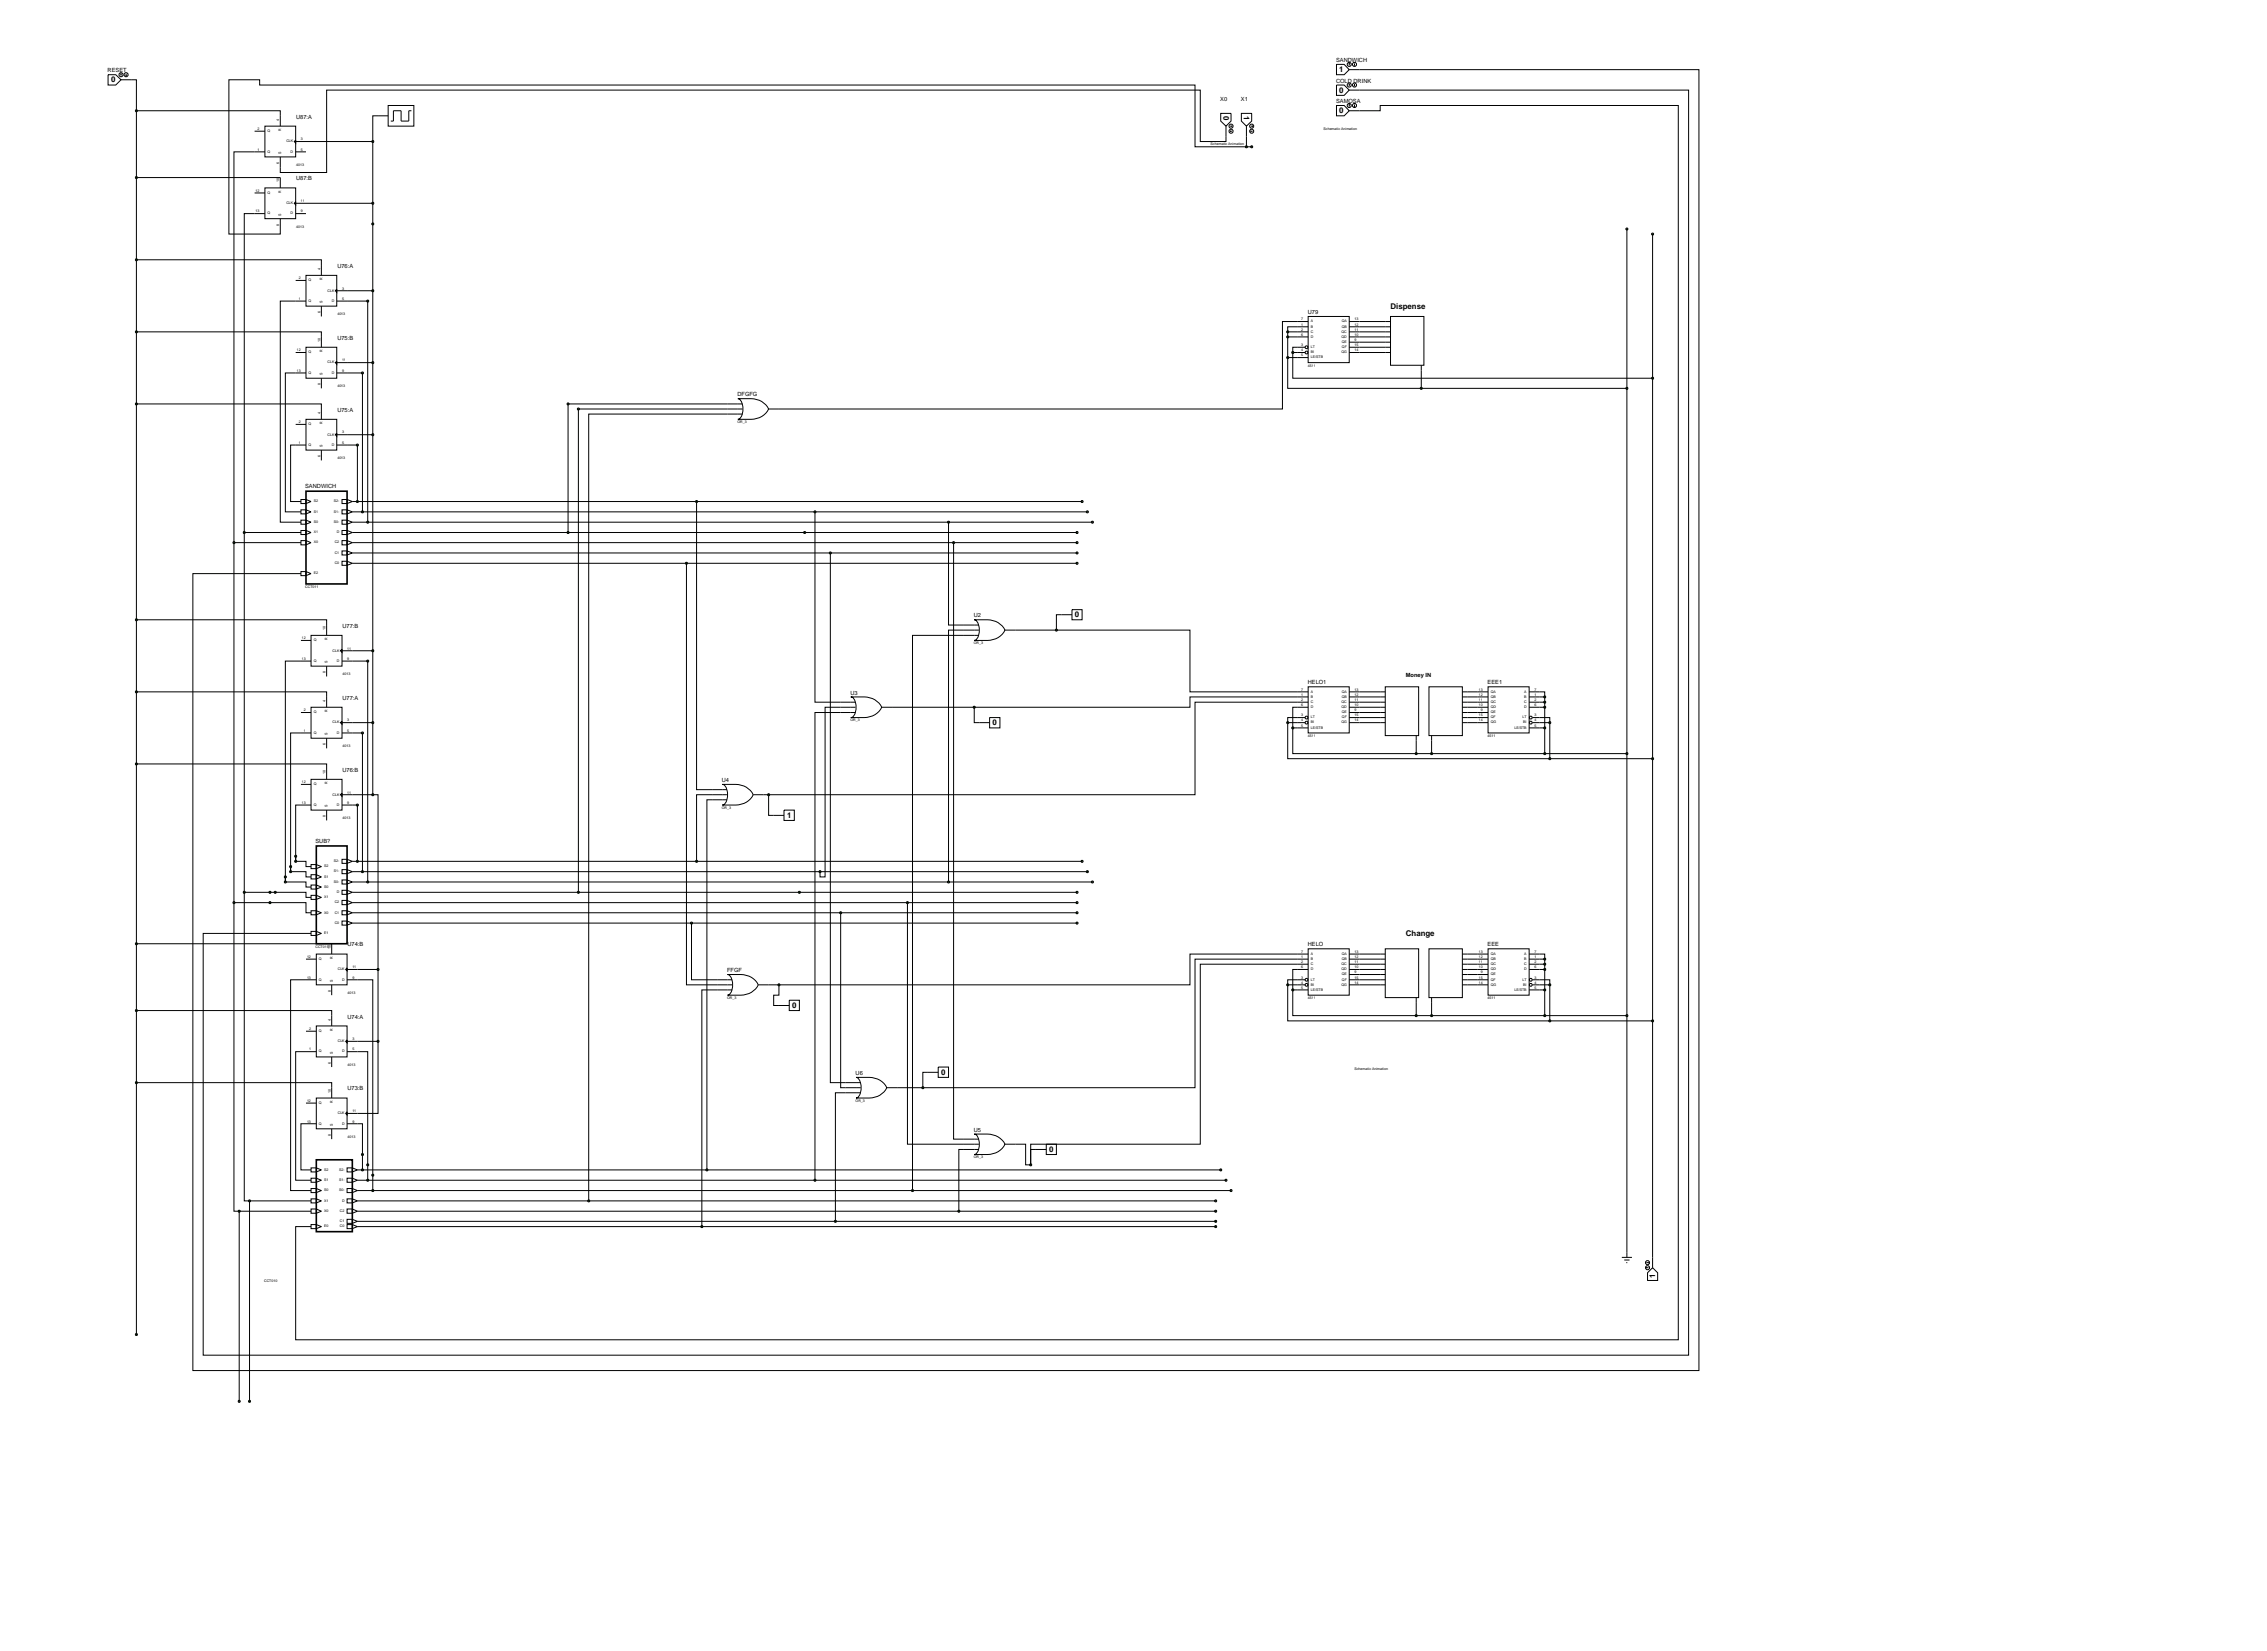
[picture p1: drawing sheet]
<svg xmlns="http://www.w3.org/2000/svg" width="1120mm" height="815mm" viewBox="0 0 1120 815" stroke-linecap="round" stroke-linejoin="round" font-family="sans-serif">
<defs><g id="words">
<g font-size="3.9">
<text x="662" y="36">1</text>
<text x="55" y="41">0</text>
<text x="662" y="46">0</text>
<text x="605" y="57" transform="rotate(90 605 57)">0</text>
<text x="615" y="57" transform="rotate(90 615 57)">1</text>
<text x="662" y="56">0</text>
<text x="687" y="153">Dispense</text>
<text x="531" y="305">0</text>
<text x="491" y="358">0</text>
<text x="389" y="404">1</text>
<text x="695" y="462">Change</text>
<text x="391" y="498">0</text>
<text x="465" y="531">0</text>
<text x="518" y="569">0</text>
<text x="818" y="631" transform="rotate(-90 818 631)">1</text>
</g>
<g font-size="2.8">
<text x="53" y="36">RESET</text>
<text x="660" y="31">SANDWICH</text>
<text x="660" y="41">COLD DRINK</text>
<text x="603" y="50">X0</text>
<text x="613" y="50">X1</text>
<text x="660" y="51">SAMOSA</text>
<text x="146" y="59">U87:A</text>
<text x="146" y="89">U87:B</text>
<text x="167" y="132">U76:A</text>
<text x="646" y="155">U79</text>
<text x="167" y="168">U75:B</text>
<text x="364" y="196">DFGFG</text>
<text x="167" y="203">U75:A</text>
<text x="151" y="241">SANDWICH</text>
<text x="481" y="305">U2</text>
<text x="169" y="310">U77:B</text>
<text x="695" y="334">Money IN</text>
<text x="646" y="338">HELO1</text>
<text x="735" y="338">EEE1</text>
<text x="169" y="346">U77:A</text>
<text x="420" y="343">U3</text>
<text x="169" y="381">U76:B</text>
<text x="357" y="386">U4</text>
<text x="156" y="416">SUB?</text>
<text x="172" y="467">U74:B</text>
<text x="646" y="467">HELO</text>
<text x="735" y="467">EEE</text>
<text x="359" y="480">FFGF</text>
<text x="172" y="503">U74:A</text>
<text x="423" y="531">U6</text>
<text x="172" y="539">U73:B</text>
<text x="481" y="559">U5</text>
</g>
<g font-size="1.8">
<text x="138" y="60" transform="rotate(-90 138 60)">4</text>
<text x="127" y="64">2</text>
<text x="132" y="65">Q</text>
<text x="139" y="65" transform="rotate(-90 139 65)">R</text>
<text x="654" y="64">Schematic Animation</text>
<text x="141" y="70">CLK</text>
<text x="149" y="69">3</text>
<text x="598" y="72">Schematic Animation</text>
<text x="127" y="74">1</text>
<text x="132" y="75">Q</text>
<text x="139" y="76" transform="rotate(-90 139 76)">S</text>
<text x="144" y="75">D</text>
<text x="149" y="74">5</text>
<text x="138" y="81" transform="rotate(-90 138 81)">6</text>
<text x="146" y="82">4013</text>
<text x="126" y="95">12</text>
<text x="132" y="96">Q</text>
<text x="138" y="90" transform="rotate(-90 138 90)">10</text>
<text x="139" y="95" transform="rotate(-90 139 95)">R</text>
<text x="141" y="101">CLK</text>
<text x="149" y="100">11</text>
<text x="126" y="105">13</text>
<text x="132" y="106">Q</text>
<text x="139" y="107" transform="rotate(-90 139 107)">S</text>
<text x="144" y="106">D</text>
<text x="149" y="105">9</text>
<text x="138" y="111" transform="rotate(-90 138 111)">8</text>
<text x="146" y="112">4013</text>
<text x="148" y="138">2</text>
<text x="158" y="133" transform="rotate(-90 158 133)">4</text>
<text x="152" y="139">Q</text>
<text x="159" y="138" transform="rotate(-90 159 138)">R</text>
<text x="162" y="144">CLK</text>
<text x="169" y="143">3</text>
<text x="148" y="148">1</text>
<text x="152" y="149">Q</text>
<text x="159" y="150" transform="rotate(-90 159 150)">S</text>
<text x="164" y="149">D</text>
<text x="169" y="148">5</text>
<text x="158" y="155" transform="rotate(-90 158 155)">6</text>
<text x="167" y="156">4013</text>
<text x="643" y="158">7</text>
<text x="643" y="161">1</text>
<text x="648" y="159">A</text>
<text x="648" y="162">B</text>
<text x="663" y="159">QA</text>
<text x="663" y="162">QB</text>
<text x="669" y="158">13</text>
<text x="669" y="161">12</text>
<text x="643" y="163">2</text>
<text x="643" y="166">6</text>
<text x="648" y="164">C</text>
<text x="648" y="167">D</text>
<text x="663" y="164">QC</text>
<text x="663" y="167">QD</text>
<text x="669" y="163">11</text>
<text x="669" y="166">10</text>
<text x="147" y="173">12</text>
<text x="158" y="169" transform="rotate(-90 158 169)">10</text>
<text x="159" y="174" transform="rotate(-90 159 174)">R</text>
<text x="643" y="171">3</text>
<text x="643" y="173">4</text>
<text x="648" y="172">LT</text>
<text x="663" y="169">QE</text>
<text x="663" y="172">QF</text>
<text x="669" y="168">9</text>
<text x="669" y="171">15</text>
<text x="669" y="173">14</text>
<text x="152" y="174">Q</text>
<text x="162" y="179">CLK</text>
<text x="169" y="178">11</text>
<text x="643" y="176">5</text>
<text x="648" y="174">BI</text>
<text x="648" y="177">LE/STB</text>
<text x="663" y="174">QG</text>
<text x="147" y="184">13</text>
<text x="152" y="185">Q</text>
<text x="159" y="185" transform="rotate(-90 159 185)">S</text>
<text x="164" y="185">D</text>
<text x="169" y="184">9</text>
<text x="646" y="181">4511</text>
<text x="158" y="190" transform="rotate(-90 158 190)">8</text>
<text x="167" y="191">4013</text>
<text x="148" y="209">2</text>
<text x="152" y="210">Q</text>
<text x="158" y="204" transform="rotate(-90 158 204)">4</text>
<text x="159" y="210" transform="rotate(-90 159 210)">R</text>
<text x="364" y="209">OR_3</text>
<text x="162" y="215">CLK</text>
<text x="169" y="214">3</text>
<text x="148" y="219">1</text>
<text x="152" y="220">Q</text>
<text x="159" y="221" transform="rotate(-90 159 221)">S</text>
<text x="164" y="220">D</text>
<text x="169" y="219">5</text>
<text x="158" y="226" transform="rotate(-90 158 226)">6</text>
<text x="167" y="227">4013</text>
<text x="155" y="248">S2</text>
<text x="165" y="248">S2-</text>
<text x="155" y="253">S1</text>
<text x="165" y="253">S1-</text>
<text x="155" y="258">S0</text>
<text x="155" y="263">X1</text>
<text x="165" y="258">S0-</text>
<text x="166" y="263">D</text>
<text x="155" y="268">X0</text>
<text x="165" y="268">C2</text>
<text x="165" y="273">C1</text>
<text x="165" y="279">C0</text>
<text x="155" y="284">E2</text>
<text x="151" y="290">CCT011</text>
<text x="161" y="311" transform="rotate(-90 161 311)">10</text>
<text x="149" y="316">12</text>
<text x="155" y="317">Q</text>
<text x="162" y="316" transform="rotate(-90 162 316)">R</text>
<text x="164" y="322">CLK</text>
<text x="172" y="321">11</text>
<text x="481" y="318">OR_3</text>
<text x="149" y="326">13</text>
<text x="155" y="327">Q</text>
<text x="162" y="328" transform="rotate(-90 162 328)">S</text>
<text x="166" y="327">D</text>
<text x="172" y="326">9</text>
<text x="161" y="332" transform="rotate(-90 161 332)">8</text>
<text x="169" y="333">4013</text>
<text x="643" y="341">7</text>
<text x="669" y="341">13</text>
<text x="731" y="341">13</text>
<text x="758" y="341">7</text>
<text x="161" y="347" transform="rotate(-90 161 347)">4</text>
<text x="643" y="344">1</text>
<text x="643" y="346">2</text>
<text x="648" y="342">A</text>
<text x="648" y="345">B</text>
<text x="648" y="347">C</text>
<text x="663" y="347">QC</text>
<text x="663" y="342">QA</text>
<text x="663" y="345">QB</text>
<text x="669" y="344">12</text>
<text x="669" y="346">11</text>
<text x="731" y="344">12</text>
<text x="731" y="346">11</text>
<text x="737" y="342">QA</text>
<text x="737" y="345">QB</text>
<text x="737" y="347">QC</text>
<text x="753" y="347">C</text>
<text x="753" y="342">A</text>
<text x="753" y="345">B</text>
<text x="758" y="344">1</text>
<text x="758" y="346">2</text>
<text x="150" y="351">2</text>
<text x="155" y="352">Q</text>
<text x="162" y="352" transform="rotate(-90 162 352)">R</text>
<text x="643" y="349">6</text>
<text x="643" y="354">3</text>
<text x="648" y="350">D</text>
<text x="663" y="350">QD</text>
<text x="663" y="352">QE</text>
<text x="669" y="349">10</text>
<text x="669" y="351">9</text>
<text x="669" y="354">15</text>
<text x="731" y="349">10</text>
<text x="731" y="354">15</text>
<text x="732" y="351">9</text>
<text x="737" y="350">QD</text>
<text x="737" y="352">QE</text>
<text x="753" y="350">D</text>
<text x="758" y="349">6</text>
<text x="758" y="354">3</text>
<text x="164" y="357">CLK</text>
<text x="172" y="356">3</text>
<text x="420" y="356">OR_3</text>
<text x="643" y="356">4</text>
<text x="643" y="359">5</text>
<text x="648" y="355">LT</text>
<text x="648" y="357">BI</text>
<text x="648" y="360">LE/STB</text>
<text x="663" y="357">QG</text>
<text x="663" y="355">QF</text>
<text x="669" y="356">14</text>
<text x="731" y="356">14</text>
<text x="737" y="355">QF</text>
<text x="737" y="357">QG</text>
<text x="748" y="360">LE/STB</text>
<text x="752" y="355">LT</text>
<text x="753" y="357">BI</text>
<text x="758" y="356">4</text>
<text x="758" y="359">5</text>
<text x="150" y="361">1</text>
<text x="155" y="362">Q</text>
<text x="162" y="363" transform="rotate(-90 162 363)">S</text>
<text x="166" y="362">D</text>
<text x="172" y="361">5</text>
<text x="646" y="364">4511</text>
<text x="735" y="364">4511</text>
<text x="161" y="368" transform="rotate(-90 161 368)">6</text>
<text x="169" y="369">4013</text>
<text x="161" y="382" transform="rotate(-90 161 382)">10</text>
<text x="149" y="387">12</text>
<text x="155" y="388">Q</text>
<text x="162" y="387" transform="rotate(-90 162 387)">R</text>
<text x="164" y="393">CLK</text>
<text x="172" y="392">11</text>
<text x="149" y="397">13</text>
<text x="155" y="398">Q</text>
<text x="162" y="399" transform="rotate(-90 162 399)">S</text>
<text x="166" y="398">D</text>
<text x="172" y="397">9</text>
<text x="357" y="399">OR_3</text>
<text x="161" y="404" transform="rotate(-90 161 404)">8</text>
<text x="169" y="405">4013</text>
<text x="165" y="426">S2-</text>
<text x="160" y="428">S2</text>
<text x="165" y="431">S1-</text>
<text x="160" y="433">S1</text>
<text x="165" y="436">S0-</text>
<text x="160" y="438">S0</text>
<text x="160" y="444">X1</text>
<text x="166" y="441">D</text>
<text x="165" y="446">C2</text>
<text x="160" y="451">X0</text>
<text x="165" y="451">C1</text>
<text x="160" y="461">E1</text>
<text x="165" y="456">C0</text>
<text x="152" y="473">12</text>
<text x="156" y="468">CCT015</text>
<text x="163" y="468" transform="rotate(-90 163 468)">10</text>
<text x="164" y="474" transform="rotate(-90 164 474)">R</text>
<text x="643" y="471">7</text>
<text x="643" y="473">1</text>
<text x="648" y="472">A</text>
<text x="663" y="472">QA</text>
<text x="669" y="471">13</text>
<text x="669" y="473">12</text>
<text x="731" y="471">13</text>
<text x="731" y="473">12</text>
<text x="737" y="472">QA</text>
<text x="753" y="472">A</text>
<text x="758" y="471">7</text>
<text x="758" y="473">1</text>
<text x="158" y="474">Q</text>
<text x="167" y="479">CLK</text>
<text x="174" y="478">11</text>
<text x="643" y="476">2</text>
<text x="643" y="478">6</text>
<text x="648" y="474">B</text>
<text x="648" y="477">C</text>
<text x="648" y="479">D</text>
<text x="663" y="477">QC</text>
<text x="663" y="479">QD</text>
<text x="663" y="474">QB</text>
<text x="669" y="476">11</text>
<text x="669" y="478">10</text>
<text x="731" y="476">11</text>
<text x="731" y="478">10</text>
<text x="737" y="474">QB</text>
<text x="737" y="477">QC</text>
<text x="737" y="479">QD</text>
<text x="753" y="477">C</text>
<text x="753" y="479">D</text>
<text x="753" y="474">B</text>
<text x="758" y="476">2</text>
<text x="758" y="478">6</text>
<text x="152" y="483">13</text>
<text x="158" y="484">Q</text>
<text x="164" y="485" transform="rotate(-90 164 485)">S</text>
<text x="169" y="484">D</text>
<text x="174" y="483">9</text>
<text x="643" y="483">3</text>
<text x="643" y="486">4</text>
<text x="648" y="484">LT</text>
<text x="663" y="482">QE</text>
<text x="663" y="484">QF</text>
<text x="669" y="481">9</text>
<text x="669" y="483">15</text>
<text x="669" y="486">14</text>
<text x="731" y="483">15</text>
<text x="731" y="486">14</text>
<text x="732" y="481">9</text>
<text x="737" y="482">QE</text>
<text x="737" y="484">QF</text>
<text x="752" y="484">LT</text>
<text x="758" y="483">3</text>
<text x="758" y="486">4</text>
<text x="163" y="490" transform="rotate(-90 163 490)">8</text>
<text x="172" y="491">4013</text>
<text x="643" y="488">5</text>
<text x="648" y="487">BI</text>
<text x="648" y="489">LE/STB</text>
<text x="663" y="487">QG</text>
<text x="737" y="487">QG</text>
<text x="748" y="489">LE/STB</text>
<text x="753" y="487">BI</text>
<text x="758" y="488">5</text>
<text x="359" y="493">OR_3</text>
<text x="646" y="493">4511</text>
<text x="735" y="493">4511</text>
<text x="153" y="509">2</text>
<text x="158" y="510">Q</text>
<text x="163" y="504" transform="rotate(-90 163 504)">4</text>
<text x="164" y="509" transform="rotate(-90 164 509)">R</text>
<text x="167" y="515">CLK</text>
<text x="174" y="514">3</text>
<text x="153" y="519">1</text>
<text x="158" y="520">Q</text>
<text x="164" y="521" transform="rotate(-90 164 521)">S</text>
<text x="169" y="520">D</text>
<text x="174" y="519">5</text>
<text x="163" y="525" transform="rotate(-90 163 525)">6</text>
<text x="172" y="526">4013</text>
<text x="669" y="529">Schematic Animation</text>
<text x="163" y="540" transform="rotate(-90 163 540)">10</text>
<text x="152" y="544">12</text>
<text x="158" y="545">Q</text>
<text x="164" y="545" transform="rotate(-90 164 545)">R</text>
<text x="423" y="544">OR_3</text>
<text x="167" y="550">CLK</text>
<text x="174" y="549">11</text>
<text x="152" y="554">13</text>
<text x="158" y="555">Q</text>
<text x="164" y="556" transform="rotate(-90 164 556)">S</text>
<text x="169" y="555">D</text>
<text x="174" y="554">9</text>
<text x="163" y="561" transform="rotate(-90 163 561)">8</text>
<text x="172" y="562">4013</text>
<text x="481" y="572">OR_3</text>
<text x="160" y="578">S2</text>
<text x="168" y="578">S2-</text>
<text x="160" y="583">S1</text>
<text x="168" y="583">S1-</text>
<text x="160" y="588">S0</text>
<text x="160" y="593">X1</text>
<text x="168" y="588">S0-</text>
<text x="169" y="593">D</text>
<text x="160" y="599">X0</text>
<text x="168" y="599">C2</text>
<text x="168" y="604">C1</text>
<text x="160" y="606">E0</text>
<text x="168" y="606">C0</text>
<text x="130" y="633">CCT010</text>
</g>
</g></defs>
<g fill="none" stroke="#000" stroke-width=".49">
<path d="M65 39h2v16M672 34h168v643h-745v-394h54M67 55h71v2M67 55v604M187 57h-3v13M672 45h162v624h-734v-208h54M672 55h10v-3h147v610h-683v-56h8M126 75h-10v193M151 70h33M184 70v322M606 67v3h-13v-25h-432v40h-23v-2M616 73h-26v-31h-462v-3h-15v77h25v-3"/>
<path d="M616 67v6M616 73h2M67 88h71M126 106h-5v157M151 100h33M804 113v505M817 116v505M67 128h92v8M146 138h5M151 136h15v15h-15zM151 149h-13v109h11M159 151v5"/>
<path d="M166 143v1zM166 144h18M166 149h16v109M641 159h-7v43h-249M672 159h12M67 164h92v8M146 174h5M151 172h15v15h-15zM166 179v-1v2zM166 179h18M636 177v15h66M636 164h5"/>
<path d="M636 166h5M636 164v13M636 177h5M639 174v13h178M639 174h2M641 161h-5v3M641 172h-2v2M672 161h12M672 164h12M672 166h12M672 169h12M672 172h12"/>
<path d="M672 174h12M67 200h92v7M151 184h-10v69h8M159 187v5M166 184h13v69M359 200h-78v63M702 183v9M702 192h102M146 210h5M151 207h15v15h-15zM151 220h-7v28h5M166 214v1z"/>
<path d="M166 215h18M166 220h11v28M359 205h-68v388M359 202h-73v239M159 222v5M149 247h2l3 1-3 1h-2zM149 252h2l3 1-3 1h-2zM149 257h2l3 1-3 1h-2zM151 247v2M151 252v2M151 257v2M169 247h3l2 1-2 1h-3z"/>
<path d="M169 252h3l2 1-2 1h-3zM169 257h3l2 1-2 1h-3zM172 247v2M172 252v2M172 257v2M174 258h366M174 253h363M174 248h361M344 248v142h8M403 253v94h12M469 258v51h7M116 268h33"/>
<path d="M116 268v178M121 263h28M121 263v178M149 262h2l3 1-3 1h-2zM149 267h2l3 1-3 1h-2zM151 262v2M151 267v2M169 262h3l2 1-2 1h-3zM169 267h3l2 1-2 1h-3zM169 272h3l2 1-2 1h-3zM169 277h3l2 1-2 1h-3zM172 262v2"/>
<path d="M172 267v2M172 272v2M172 277v2M174 263h358M174 278h358M174 268h358M174 273h358M339 278v208h15M410 273v262h8M471 268v295h5M67 306h94v8M149 316h5"/>
<path d="M154 314h15v15h-15zM476 314h-25v274M476 311h-7v125M502 311h20M522 311h66v31h53M525 304h-3v7M154 327h-13v109h10v2h3M161 329v5M169 321v1l-1-1zM169 321h15M169 327h13v109M67 342h94v7"/>
<path d="M149 352h5M154 349h15v16h-15zM168 357l1-1v2zM169 357h15M415 349h-7v84h-3v-2M415 352h-12v231M441 349h40M481 349v8h3M636 357v18h130M636 357h5M639 360v12h61M639 360h2"/>
<path d="M641 349h-2v11M641 354h-5v3M641 344h-53v5h-107M641 347h-51v45h-210M672 357h10M672 342h10M672 344h10M672 347h10M672 349h10M672 352h10M672 354h10M725 357h5"/>
<path d="M725 342h5M725 344h5M725 347h5M725 349h5M725 352h5M725 354h5M761 342h2v2M761 354h5v3M761 357h5M761 344h2M761 347h2M761 349h2"/>
<path d="M761 360h2M763 344v28M766 357v18M67 377h94v8M154 362h-10v69h7v2h3M161 365v5M169 362h10v69M700 366v6M700 372h104M707 366v6M766 375h51M149 387h5"/>
<path d="M154 385h15v15h-15zM154 398h-8v27h5v3h3M168 392h1v1zM169 392h15M169 398h8v27M184 392h3v87M352 392h-8v33M352 395h-3v183M377 392h3M380 392v11h2M161 400v5M174 431h363"/>
<path d="M174 425h361M174 436h366M116 446v152h2M116 446h35v5h3M121 441v152h2M121 441h30v2h3M174 441h358M174 446h358M174 456h358M174 451h358M342 456v28h12M415 451v86h3"/>
<path d="M448 446v119h28M67 466h97v5M151 474h5M156 471h16v15h-16zM172 478v2l-1-1zM172 479h15M187 479v35M641 479h-2v10M641 471h-53v15h-203M641 474h-51v63h-134M641 476h-48v89h-84v10M672 479h10"/>
<path d="M672 471h10M672 474h10M672 476h10M725 479h5M725 471h5M725 474h5M725 476h5M761 471h2v3M761 479h2M761 474h2M761 476h2M763 474v28"/>
<path d="M67 499h97v8M156 484h-12v104h10M164 486v5M172 484h12v104M354 489h-7v117M380 486h5M385 486v5h-3v6h3M636 486v18h130M636 486h5M639 489v13h61M639 489h2M641 484h-5v2"/>
<path d="M672 481h10M672 484h10M672 486h10M700 495v7M707 495v7M725 481h5M725 484h5M725 486h5M761 484h5v2M761 486h5M761 489h2M766 486v18"/>
<path d="M151 509h5M156 507h16v15h-16zM156 519h-10v64h8M171 514h1v1zM172 519h10v64M172 514h15M187 514v36h-15M700 502h104M766 504h51M67 535h97v7M164 522v5M418 540h-5v63"/>
<path d="M443 537h13M459 530h-3v7M151 545h5M156 542h16v16h-16zM156 555h-7v23h5M164 558v5M172 555h7v23M172 549v2l-1-1zM154 577h2l3 1-3 1h-2zM156 577v2M172 577h2l3 1-3 1h-2zM174 577v2"/>
<path d="M177 578h426M476 568h-2v30M502 565h5v10h2M512 568h-3v7M118 598v94M118 598h36M123 593v99M123 593h31M154 582h2l3 1-3 1h-2zM154 587h2l3 1-3 1h-2zM154 592h2l3 1-3 1h-2zM154 597h2l3 1-3 1h-2z"/>
<path d="M156 582v2M156 587v2M156 592v2M156 597v2M172 582h2l3 1-3 1h-2zM172 587h2l3 1-3 1h-2zM172 592h2l3 1-3 1h-2zM172 597h2l3 1-3 1h-2zM174 582v2M174 587v2M174 592v2M174 597v2"/>
<path d="M177 583h429M177 598h424M177 593h424M177 588h431M172 602h2l3 1-3 1h-2zM172 605h2l3 1-3 1h-2zM174 602v2M174 605v2M177 603h424M177 606h424"/>
</g>
<path d="M151 243h20v45h-20zM156 573h18v35h-18z" fill="none" stroke="#000" stroke-width=".8" stroke-linecap="butt"/>
<g fill="#004000" stroke="#000" stroke-width=".49">
<path d="M186 514h1zM187 514v1zM186 514l1 1z"/>
<path d="M186 479l1-1zM187 478v1zM186 479h1z"/>
<path d="M184 392h1zM185 392l-1 1zM184 392v1z"/>
<path d="M184 357v-1zM184 356l1 1zM185 357h-1z"/>
<path d="M184 321h1zM185 321l-1 1zM184 321v1z"/>
<path d="M184 214l1 1zM185 215h-1z"/>
<path d="M184 179h1zM185 179l-1 1zM184 179v1z"/>
<path d="M184 143l1 1zM185 144h-1z"/>
</g>
<g fill="#004000">
<path d="M186 514h1v1z"/>
<path d="M186 479l1-1v1z"/>
<path d="M184 392h1l-1 1z"/>
<path d="M184 357v-1l1 1h-1z"/>
<path d="M184 321h1l-1 1z"/>
<path d="M184 215v-1l1 1h-1z"/>
<path d="M184 179h1l-1 1z"/>
<path d="M184 144v-1l1 1h-1z"/>
</g>
<g fill="none" stroke="#000" stroke-width=".49">
<path d="M641 471h5M641 474h5M641 476h5M641 479h5M646 469h21v22h-21zM667 471h5M667 474h5M667 476h5M667 479h5M682 471h2M682 474h2M682 476h2"/>
<path d="M682 479h2M684 469h17v24h-17zM706 469h17v24h-17zM723 471h2M723 474h2M723 476h2M723 479h2M730 471h5M730 474h5M730 476h5M730 479h5M735 469h21v22h-21z"/>
<path d="M756 471h5M756 474h5M756 476h5M756 479h5M641 484h4M641 486h4M641 489h5M667 481h5M667 484h5M667 486h5M682 481h2M682 484h2"/>
<path d="M682 486h2M700 493v2M707 493v2M723 481h2M723 484h2M723 486h2M730 481h5M730 484h5M730 486h5M756 489h5M757 484h4M757 486h4"/>
<circle cx="646" cy="484" r=".7"/>
<circle cx="646" cy="486" r=".7"/>
<circle cx="756" cy="484" r=".7"/>
<circle cx="756" cy="486" r=".7"/>
</g>
<g fill="#004000" stroke="#000" stroke-width=".49">
<path d="M699 501h1zM700 501v1zM699 502h1z"/>
<path d="M707 501l1 1zM708 502h-1z"/>
<path d="M763 488v1zM763 488l1 1zM764 489h-1z"/>
<path d="M763 478v1zM763 478l1 1zM764 479h-1z"/>
<path d="M763 476h1zM764 476l-1 1zM763 476v1z"/>
<path d="M763 473v1zM763 473l1 1zM764 474h-1z"/>
<path d="M638 489l1-1zM639 488v1zM638 489h1z"/>
<path d="M184 580h1zM185 580l-1 1zM184 580v1z"/>
<path d="M182 575v1zM181 575l1 1z"/>
<path d="M179 570h1zM180 570l-1 1zM179 570v1z"/>
</g>
<g fill="#004000">
<path d="M699 502l1-1v1z"/>
<path d="M707 502v-1l1 1h-1z"/>
<path d="M763 488l1 1h-1z"/>
<path d="M763 478l1 1h-1z"/>
<path d="M763 476h1l-1 1z"/>
<path d="M763 473l1 1h-1z"/>
<path d="M638 489l1-1v1z"/>
<path d="M184 580h1l-1 1z"/>
<path d="M182 575v1l-1-1z"/>
<path d="M179 570h1l-1 1z"/>
</g>
<g fill="none" stroke="#000" stroke-width=".49">
<path d="M641 159h5M646 156h21v23h-21zM667 159h5M684 159h3M687 156h17v24h-17zM641 161h5M641 164h5M641 166h5M641 172h4M641 174h4M641 177h5M667 161h5"/>
<path d="M667 164h5M667 166h5M667 169h5M667 172h5M667 174h5M684 161h3M684 164h3M684 166h3M684 169h3M684 172h3M684 174h3M702 180v3"/>
<circle cx="646" cy="174" r=".7"/>
<circle cx="646" cy="172" r=".7"/>
</g>
<path d="M636 164v-1zM636 163l1 1zM637 164h-1z" fill="#004000" stroke="#000" stroke-width=".49"/>
<path d="M636 164v-1l1 1h-1z" fill="#004000"/>
<g fill="none" stroke="#000" stroke-width=".49">
<path d="M646 339h21v23h-21zM684 339h17v24h-17zM706 339h17v24h-17zM735 339h21v23h-21zM641 342h5M641 344h5M641 347h5M641 349h5M641 354h4M641 357h4M641 360h5M667 342h5"/>
<path d="M667 344h5M667 347h5M667 349h5M667 352h5M667 354h5M667 357h5M682 342h2M682 344h2M682 347h2M682 349h2M682 352h2M682 354h2"/>
<path d="M682 357h2M723 342h2M723 344h2M723 347h2M723 349h2M723 352h2M723 354h2M723 357h2M730 342h5M730 344h5M730 347h5M730 349h5"/>
<path d="M730 352h5M730 354h5M730 357h5M756 342h5M756 344h5M756 347h5M756 349h5M756 360h5M757 354h4M757 357h4M700 363v3M707 363v3"/>
<circle cx="646" cy="357" r=".7"/>
<circle cx="646" cy="354" r=".7"/>
<circle cx="756" cy="357" r=".7"/>
<circle cx="756" cy="354" r=".7"/>
</g>
<g fill="#004000" stroke="#000" stroke-width=".49">
<path d="M395 440v1z"/>
<path d="M700 372h-1zM700 372v1zM699 372l1 1z"/>
<path d="M707 372h1zM707 373l1-1zM707 372v1z"/>
<path d="M763 359v1zM763 359l1 1zM764 360h-1z"/>
<path d="M763 349h1zM764 349l-1 1zM763 349v1z"/>
<path d="M763 346v1zM763 346l1 1zM764 347h-1z"/>
<path d="M763 344h1zM764 344l-1 1zM763 344v1z"/>
<path d="M638 359h1zM639 359v1zM638 360h1z"/>
<path d="M181 148v1zM182 148v1zM181 149h1z"/>
<path d="M179 184h1zM180 184l-1 1zM179 184v1z"/>
<path d="M176 219v1zM177 219v1zM176 220h1z"/>
<path d="M532 262l1 1zM532 263h1z"/>
<path d="M532 268h1zM532 268h1z"/>
<path d="M532 273h1zM532 274l1-1zM532 273v1z"/>
<path d="M532 278h1zM533 278l-1 1zM532 278v1z"/>
<path d="M181 326v1zM182 326v1zM181 327h1z"/>
<path d="M179 361l1 1zM180 362l-1 1zM179 362v1z"/>
<path d="M176 397v1zM177 397v1zM176 398h1z"/>
<path d="M532 440v1zM532 440l1 1zM533 441h-1z"/>
<path d="M532 445v1zM532 445l1 1zM532 446h1z"/>
<path d="M532 451v-1zM532 450l1 1zM533 451h-1z"/>
<path d="M532 456v-1zM532 455l1 1zM532 456h1z"/>
<path d="M181 257v1zM182 257v1zM181 258h1z"/>
<path d="M539 258l1-1zM540 257v1zM539 258h1z"/>
<path d="M179 252v1zM179 252l1 1zM180 253h-1z"/>
<path d="M537 253v-1zM537 252l1 1zM538 253h-1z"/>
<path d="M176 247v1zM177 247v1zM176 248h1z"/>
<path d="M534 247v1zM535 247v1zM534 248h1z"/>
<path d="M176 425h1zM177 426v-1zM176 425l1 1z"/>
<path d="M534 425h1zM535 425v1zM534 425l1 1z"/>
<path d="M179 430l1 1zM180 431h-1z"/>
<path d="M537 430l1 1zM538 431h-1z"/>
<path d="M181 435v1zM182 435v1zM181 436h1z"/>
<path d="M540 435l-1 1zM540 435v1zM539 436h1z"/>
<path d="M181 583l1-1zM182 582v1zM181 583h1z"/>
<path d="M636 166h1zM637 166l-1 1zM636 166v1z"/>
<path d="M398 262v1zM397 263h1z"/>
</g>
<g fill="#004000">
<path d="M699 372h1v1z"/>
<path d="M707 372h1l-1 1v-1z"/>
<path d="M763 359l1 1h-1z"/>
<path d="M763 349h1l-1 1v-1z"/>
<path d="M763 346l1 1h-1z"/>
<path d="M763 344h1l-1 1z"/>
<path d="M638 360l1-1v1z"/>
<path d="M182 148v1h-1z"/>
<path d="M179 184h1l-1 1v-1z"/>
<path d="M177 219v1h-1z"/>
<path d="M532 262l1 1h-1z"/>
<path d="M532 268h1h-1z"/>
<path d="M532 273h1l-1 1v-1z"/>
<path d="M532 278h1l-1 1z"/>
<path d="M182 326v1h-1z"/>
<path d="M179 361l1 1-1 1v-1z"/>
<path d="M177 397v1h-1z"/>
<path d="M532 441v-1l1 1h-1z"/>
<path d="M532 446v-1l1 1h-1z"/>
<path d="M532 451v-1l1 1h-1z"/>
<path d="M532 456v-1l1 1h-1z"/>
<path d="M182 257v1h-1z"/>
<path d="M539 258l1-1v1z"/>
<path d="M179 253v-1l1 1h-1z"/>
<path d="M537 253v-1l1 1h-1z"/>
<path d="M177 247v1h-1z"/>
<path d="M535 247v1h-1z"/>
<path d="M176 425h1v1z"/>
<path d="M534 425h1v1z"/>
<path d="M179 431v-1l1 1h-1z"/>
<path d="M537 431v-1l1 1h-1z"/>
<path d="M182 435v1h-1z"/>
<path d="M539 436l1-1v1z"/>
<path d="M182 582v1h-1z"/>
<path d="M636 166h1l-1 1z"/>
<path d="M398 262v1h-1z"/>
<path d="M395 441v-1v1z"/>
</g>
<path d="M804 618v3M801 621h5M803 622h2M804 624h.1" fill="none" stroke="#000" stroke-width=".49"/>
<g fill="#004000" stroke="#000" stroke-width=".49">
<path d="M803 113h1zM804 113v1zM803 113l1 1z"/>
<path d="M803 192l1-1zM804 191v1zM803 192h1z"/>
</g>
<g fill="#004000">
<path d="M803 113h1v1z"/>
<path d="M803 192l1-1v1z"/>
</g>
<g fill="none" stroke="#000" stroke-width=".49">
<path d="M813 626h1M813 626h2M813 624h2M814 626h-1M814 629l3-3 2 3v3h-5zM814 623l1 1M815 624h-1M817 621v5"/>
<circle cx="814" cy="626" r="1"/>
<circle cx="814" cy="624" r="1"/>
</g>
<g fill="#004000" stroke="#000" stroke-width=".49">
<path d="M816 115h1zM817 115v1zM816 116h1z"/>
<path d="M636 176l1 1zM637 177h-1z"/>
<path d="M702 192v-1zM702 191l1 1zM703 192h-1z"/>
<path d="M639 174h-1zM639 174v1zM638 174l1 1z"/>
<path d="M816 186v1zM817 186v1zM816 187h1z"/>
<path d="M763 372h1zM764 372l-1 1zM763 372v1z"/>
<path d="M803 372h1zM804 372v1zM803 372l1 1z"/>
<path d="M765 357l1-1zM766 356v1zM765 357h1z"/>
<path d="M766 374l-1 1zM766 374v1zM765 375h1z"/>
<path d="M816 374v1zM817 374v1zM816 375h1z"/>
<path d="M763 501v1zM763 501l1 1zM764 502h-1z"/>
<path d="M803 501h1zM804 501v1zM803 502h1z"/>
<path d="M816 504h1zM817 504v1zM816 504l1 1z"/>
<path d="M765 504h1zM766 504v1zM765 504l1 1z"/>
<path d="M766 486h-1zM766 486v1zM765 486l1 1z"/>
<path d="M636 486h1zM637 486l-1 1zM636 486v1z"/>
<path d="M636 357v-1zM636 356l1 1zM637 357h-1z"/>
<path d="M344 247v1zM344 247l1 1zM345 248h-1z"/>
<path d="M405 430l1 1zM405 431h1z"/>
<path d="M339 278h1zM340 278l-1 1zM339 278v1z"/>
<path d="M448 446v-1zM448 445l1 1zM449 446h-1z"/>
</g>
<g fill="#004000">
<path d="M816 116l1-1v1z"/>
<path d="M636 177v-1l1 1h-1z"/>
<path d="M702 192v-1l1 1h-1z"/>
<path d="M638 174h1v1z"/>
<path d="M816 187l1-1v1z"/>
<path d="M763 372h1l-1 1v-1z"/>
<path d="M803 372h1v1z"/>
<path d="M765 357l1-1v1z"/>
<path d="M765 375l1-1v1z"/>
<path d="M816 375l1-1v1z"/>
<path d="M763 501l1 1h-1z"/>
<path d="M803 502l1-1v1z"/>
<path d="M816 504h1v1z"/>
<path d="M765 504h1v1z"/>
<path d="M765 486h1v1z"/>
<path d="M636 486h1l-1 1v-1z"/>
<path d="M636 357v-1l1 1h-1z"/>
<path d="M344 247l1 1h-1z"/>
<path d="M405 431v-1l1 1h-1z"/>
<path d="M339 278h1l-1 1z"/>
<path d="M448 446v-1l1 1h-1z"/>
</g>
<g fill="none" stroke="#000" stroke-width=".49">
<path d="M138 57v5M126 75h5M126 65h5M131 62h15v16h-15zM138 78v5M145 70l1-1v2zM146 75h5M146 70h5M126 95h5M131 93h15v15h-15zM138 88v5M146 100v1l-1-1z"/>
<path d="M126 106h5M138 108v5M146 106h5M146 100h5"/>
</g>
<g fill="#004000" stroke="#000" stroke-width=".49">
<path d="M115 268h1z"/>
<path d="M184 70v-1zM184 69l1 1zM184 70h1z"/>
<path d="M184 100h1zM185 100l-1 1zM184 100v1z"/>
<path d="M118 692h1zM119 692l-1 1zM118 692v1z"/>
<path d="M123 692h1zM124 692l-1 1zM123 692v1z"/>
<path d="M120 263l1-1zM121 262v1zM120 263h1z"/>
<path d="M115 445v1zM116 445v1zM115 446h1z"/>
<path d="M120 440h1zM121 440v1zM120 441h1z"/>
<path d="M118 598h1zM119 598l-1 1zM118 598v1z"/>
<path d="M123 593h1zM124 593l-1 1zM123 593v1z"/>
<path d="M285 440h1zM286 440v1zM285 441h1z"/>
<path d="M281 262v1zM280 263h1z"/>
</g>
<g fill="#004000">
<path d="M184 70v-1l1 1h-1z"/>
<path d="M184 100h1l-1 1z"/>
<path d="M118 692h1l-1 1v-1z"/>
<path d="M123 692h1l-1 1z"/>
<path d="M115 268h1z"/>
<path d="M120 263l1-1v1z"/>
<path d="M115 446l1-1v1z"/>
<path d="M120 441l1-1v1z"/>
<path d="M118 598h1l-1 1z"/>
<path d="M123 593h1l-1 1z"/>
<path d="M285 441l1-1v1z"/>
<path d="M281 262v1h-1z"/>
</g>
<path d="M525 304h5M530 301h5v5h-5zM484 357h5M489 354h5v6h-5zM382 403h5M387 400h5v5h-5zM385 497h5M390 494h5v5h-5zM459 530h5M464 527h5v5h-5zM512 568h5M517 565h5v5h-5z" fill="none" stroke="#000" stroke-width=".49"/>
<g fill="#004000" stroke="#000" stroke-width=".49">
<path d="M522 311v1zM522 311v1z"/>
<path d="M481 349h1zM481 350l1-1zM481 349v1z"/>
<path d="M379 392h1zM380 392v1zM379 392l1 1z"/>
<path d="M385 486h-1zM385 487v-1zM384 486l1 1z"/>
<path d="M456 537h-1zM456 537h1zM456 538l1-1zM455 537l1 1z"/>
<path d="M509 575h1zM510 575l-1 1zM509 575v1z"/>
<path d="M184 110l1 1zM185 111h-1z"/>
</g>
<g fill="#004000">
<path d="M522 311v1v-1z"/>
<path d="M481 349h1l-1 1v-1z"/>
<path d="M379 392h1v1z"/>
<path d="M385 486v1l-1-1z"/>
<path d="M456 537h1l-1 1-1-1z"/>
<path d="M509 575h1l-1 1v-1z"/>
<path d="M184 111v-1l1 1h-1z"/>
</g>
<path d="M359 200h8M365 197a16 16 0 0 1 13 3 2.3 2.3 0 0 1 2 2 2.3 2.3 0 0 1-2 2l-2 2a19 19 0 0 1-11 1 6 6 0 0 0 0-10zM359 202h8M359 205h8M380 202h5" fill="none" stroke="#000" stroke-width=".49"/>
<g fill="#004000" stroke="#000" stroke-width=".49">
<path d="M280 199v1zM281 199v1zM280 200h1z"/>
<path d="M285 202h1zM286 202v1zM285 202l1 1z"/>
</g>
<g fill="#004000">
<path d="M281 199v1h-1z"/>
<path d="M285 202h1v1z"/>
</g>
<g fill="none" stroke="#000" stroke-width=".49">
<path d="M149 282h2l3 1-3 1h-2zM151 282v2M476 309h8M476 311h8M476 314h8M481 306a16 16 0 0 1 14 3 2.3 2.3 0 0 1 2 2 2.3 2.3 0 0 1-2 2l-2 2a19 19 0 0 1-12 1 6 6 0 0 0 0-10zM497 311h5M415 347h8M415 349h8M415 352h8M420 344a16 16 0 0 1 14 3 2.3 2.3 0 0 1 2 2 2.3 2.3 0 0 1-2 2l-2 2a19 19 0 0 1-12 1 6 6 0 0 0 1-9zM436 349h5"/>
<path d="M352 390h7M352 392h7M352 395h7M357 387a16 16 0 0 1 14 3 2.3 2.3 0 0 1 1 3 2.3 2.3 0 0 1-1 2l-2 1a19 19 0 0 1-12 2 6 6 0 0 0 1-10zM372 392h5M354 484h8M354 486h8M354 489h8M359 481a19 19 0 0 1 12 2l2 1a2.3 2.3 0 0 1 2 2 2.3 2.3 0 0 1-2 2 10 10 0 0 1-7 3h-7a6 6 0 0 0 0-10zM375 486h5M418 535h7M418 537h7"/>
<path d="M418 540h7M423 532a19 19 0 0 1 12 1l2 2a2.3 2.3 0 0 1 1 2 2.3 2.3 0 0 1-1 2 10 10 0 0 1-7 3h-7a6 6 0 0 0 0-10zM438 537h5M476 563h8M476 565h8M476 568h8M481 560a19 19 0 0 1 12 1l1 1a3 3 0 0 1 2 4l-3 3a19 19 0 0 1-12 1 6 6 0 0 0 0-10zM497 565h5M154 605h2l3 1-3 1h-2zM156 605v2"/>
</g>
<g fill="#004000" stroke="#000" stroke-width=".49">
<path d="M133 440l1 1zM134 441h-1z"/>
<path d="M143 430h1zM144 430v1zM143 431h1z"/>
<path d="M144 428v1zM143 428l1 1z"/>
<path d="M136 440v1zM135 441h1z"/>
<path d="M141 435v1zM141 435v1z"/>
<path d="M141 433v1zM141 433v1z"/>
<path d="M146 425h1zM147 425l-1 1zM146 425v1z"/>
<path d="M146 423v-1zM146 422l1 1zM147 423h-1z"/>
<path d="M133 446v-1zM133 445l1 1zM134 446h-1z"/>
</g>
<g fill="#004000">
<path d="M133 441v-1l1 1h-1z"/>
<path d="M143 431l1-1v1z"/>
<path d="M143 428h1v1z"/>
<path d="M135 441l1-1v1z"/>
<path d="M141 435v1z"/>
<path d="M141 433v1z"/>
<path d="M146 425h1l-1 1z"/>
<path d="M146 423v-1l1 1h-1z"/>
<path d="M133 446v-1l1 1h-1z"/>
</g>
<path d="M156 418h16v48h-16z" fill="none" stroke="#000" stroke-width=".8" stroke-linecap="butt"/>
<g fill="none" stroke="#000" stroke-width=".49">
<path d="M187 57h5M192 52h12v10h-12zM203 55h-1v5h-4v-5h-4v5h-1M154 427h2l3 1-3 1h-2zM154 432h2l3 1-3 1h-2zM154 437h2l3 1-3 1h-2zM156 427v2M156 432v2M156 437v2M169 424h3l2 1-2 1h-3zM169 429h3l2 2-2 1h-3zM169 435h3l2 1-2 1h-3z"/>
<path d="M169 440h3l2 1-2 1h-3zM172 424v2M172 429v3M172 435v2M172 440v2M154 442h2l3 1-3 1h-2zM154 450h2l3 1-3 1h-2zM156 442v2M156 450v2M169 445h3l2 1-2 1h-3zM169 450h3l2 1-2 1h-3zM169 455h3l2 1-2 1h-3z"/>
<path d="M172 445v2M172 450v2M172 455v2M154 460h2l3 1-3 1h-2zM156 460v2"/>
</g>
<g fill="#004000" stroke="#000" stroke-width=".49">
<path d="M184 588v-1zM184 587l1 1zM184 589l1-1zM184 588v1z"/>
<path d="M341 456l1-1zM342 455v1zM341 456h1z"/>
<path d="M600 606l1-1zM601 605v1zM600 606h1z"/>
<path d="M600 603h1zM601 603v1zM600 603l1 1z"/>
<path d="M600 598h1zM601 598v1zM600 598l1 1z"/>
<path d="M600 593h1zM601 593v1zM600 593l1 1z"/>
<path d="M608 587l1 1zM608 589l1-1zM608 588v1z"/>
<path d="M605 583l1-1zM606 582v1zM605 583h1z"/>
<path d="M179 577v1zM179 577l1 1zM180 578h-1z"/>
<path d="M603 577v1zM603 577l1 1zM604 578h-1z"/>
<path d="M473 598h1zM474 598v1zM473 598l1 1z"/>
<path d="M412 603h1zM413 603v1zM412 603l1 1z"/>
<path d="M347 605l-1 1zM347 605v1zM346 606h1z"/>
<path d="M415 451v-1zM415 450l1 1zM416 451h-1z"/>
<path d="M410 273h1zM411 273l-1 1zM410 273v1z"/>
<path d="M471 268h1zM472 268h-1z"/>
<path d="M451 588h-1zM451 587v1zM451 589v-1zM450 588l1 1z"/>
<path d="M468 257v1zM469 257v1zM468 258h1z"/>
<path d="M468 435v1zM469 435v1zM468 436h1z"/>
<path d="M344 425h1zM345 425l-1 1zM344 425v1z"/>
<path d="M349 578v-1zM349 577l1 1zM350 578h-1z"/>
<path d="M402 253l1-1zM403 252v1zM402 253h1z"/>
<path d="M402 583l1-1zM403 582v1zM402 583h1z"/>
<path d="M291 593h-1zM291 593v1zM290 593l1 1z"/>
</g>
<g fill="#004000">
<path d="M184 588v-1l1 1-1 1z"/>
<path d="M341 456l1-1v1z"/>
<path d="M600 606l1-1v1z"/>
<path d="M600 603h1v1z"/>
<path d="M600 598h1v1z"/>
<path d="M600 593h1v1z"/>
<path d="M608 587l1 1-1 1v-1z"/>
<path d="M606 582v1h-1z"/>
<path d="M179 578v-1l1 1h-1z"/>
<path d="M603 578v-1l1 1h-1z"/>
<path d="M473 598h1v1z"/>
<path d="M412 603h1v1z"/>
<path d="M346 606l1-1v1z"/>
<path d="M415 451v-1l1 1h-1z"/>
<path d="M410 273h1l-1 1v-1z"/>
<path d="M471 268h1h-1z"/>
<path d="M450 588l1-1v1v1z"/>
<path d="M469 257v1h-1z"/>
<path d="M469 435v1h-1z"/>
<path d="M344 425h1l-1 1z"/>
<path d="M349 578v-1l1 1h-1z"/>
<path d="M402 253l1-1v1z"/>
<path d="M402 583l1-1v1z"/>
<path d="M290 593h1v1z"/>
</g>
<g fill="none" stroke="#000" stroke-width=".49">
<path d="M53 37h4l3 2-3 3h-4zM60 39h5M60 36l-1 1M60 36v1M62 37h.1M62 36v1M63 37h-1"/>
<circle cx="60" cy="37" r="1"/>
<circle cx="62" cy="37" r="1"/>
</g>
<g fill="#004000" stroke="#000" stroke-width=".49">
<path d="M67 659h1zM67 660l1-1zM67 659v1z"/>
<path d="M67 499h1zM67 500l1-1zM67 499v1z"/>
<path d="M67 534v1zM67 534l1 1zM67 535h1z"/>
<path d="M67 466h1zM68 466l-1 1zM67 466v1z"/>
<path d="M67 377h1zM67 378l1-1zM67 377v1z"/>
<path d="M67 341v1zM67 341l1 1zM68 342h-1z"/>
<path d="M67 306h1zM68 306l-1 1zM67 306v1z"/>
<path d="M67 163v1zM67 163l1 1zM68 164h-1z"/>
<path d="M67 128h1zM68 128l-1 1zM67 128v1z"/>
<path d="M67 199v1zM67 199l1 1zM67 200h1z"/>
</g>
<g fill="#004000">
<path d="M67 659h1l-1 1z"/>
<path d="M67 499h1l-1 1v-1z"/>
<path d="M67 535v-1l1 1h-1z"/>
<path d="M67 466h1l-1 1z"/>
<path d="M67 377h1l-1 1v-1z"/>
<path d="M67 342v-1l1 1h-1z"/>
<path d="M67 306h1l-1 1z"/>
<path d="M67 164v-1l1 1h-1z"/>
<path d="M67 128h1l-1 1z"/>
<path d="M67 199l1 1h-1z"/>
</g>
<g fill="none" stroke="#000" stroke-width=".49">
<path d="M660 32h4l3 2-3 3h-4zM667 31v1M667 34h5M667 31l-1 1M669 32h.1M669 31v1M603 56h5v4l-2 2-3-2zM613 56h5v4l-2 2-3-2zM660 42h4l3 3-3 2h-4zM667 45h5M667 42h-1M667 42h.1"/>
<path d="M669 42h.1M606 62v5M608 62h1M608 65h.1M608 65h1M609 62h.1M609 62v1M616 62v5M618 62h1M618 65h1M618 65h.1M619 62h.1"/>
<path d="M619 62v1"/>
<circle cx="667" cy="32" r="1"/>
<circle cx="669" cy="32" r="1"/>
<circle cx="667" cy="42" r="1"/>
<circle cx="669" cy="42" r="1"/>
<circle cx="608" cy="62" r="1"/>
<circle cx="608" cy="65" r="1"/>
<circle cx="619" cy="62" r="1"/>
<circle cx="619" cy="65" r="1"/>
</g>
<g fill="#004000" stroke="#000" stroke-width=".49">
<path d="M67 87l1 1zM68 88h-1z"/>
<path d="M67 54l1 1zM67 55h1z"/>
<path d="M616 72l-1 1zM616 72v1zM615 73h1z"/>
<path d="M618 72v1zM618 72l1 1zM618 73h1z"/>
</g>
<g fill="#004000">
<path d="M67 88v-1l1 1h-1z"/>
<path d="M67 54l1 1h-1z"/>
<path d="M616 72v1h-1z"/>
<path d="M618 72l1 1h-1z"/>
</g>
<g fill="none" stroke="#000" stroke-width=".49">
<path d="M660 52h4l3 3-3 2h-4zM667 55h5M667 52h-1M667 52h.1M667 52v1M669 52v1"/>
<circle cx="667" cy="52" r="1"/>
<circle cx="669" cy="52" r="1"/>
</g>
<use href="#words"/>
</svg>
